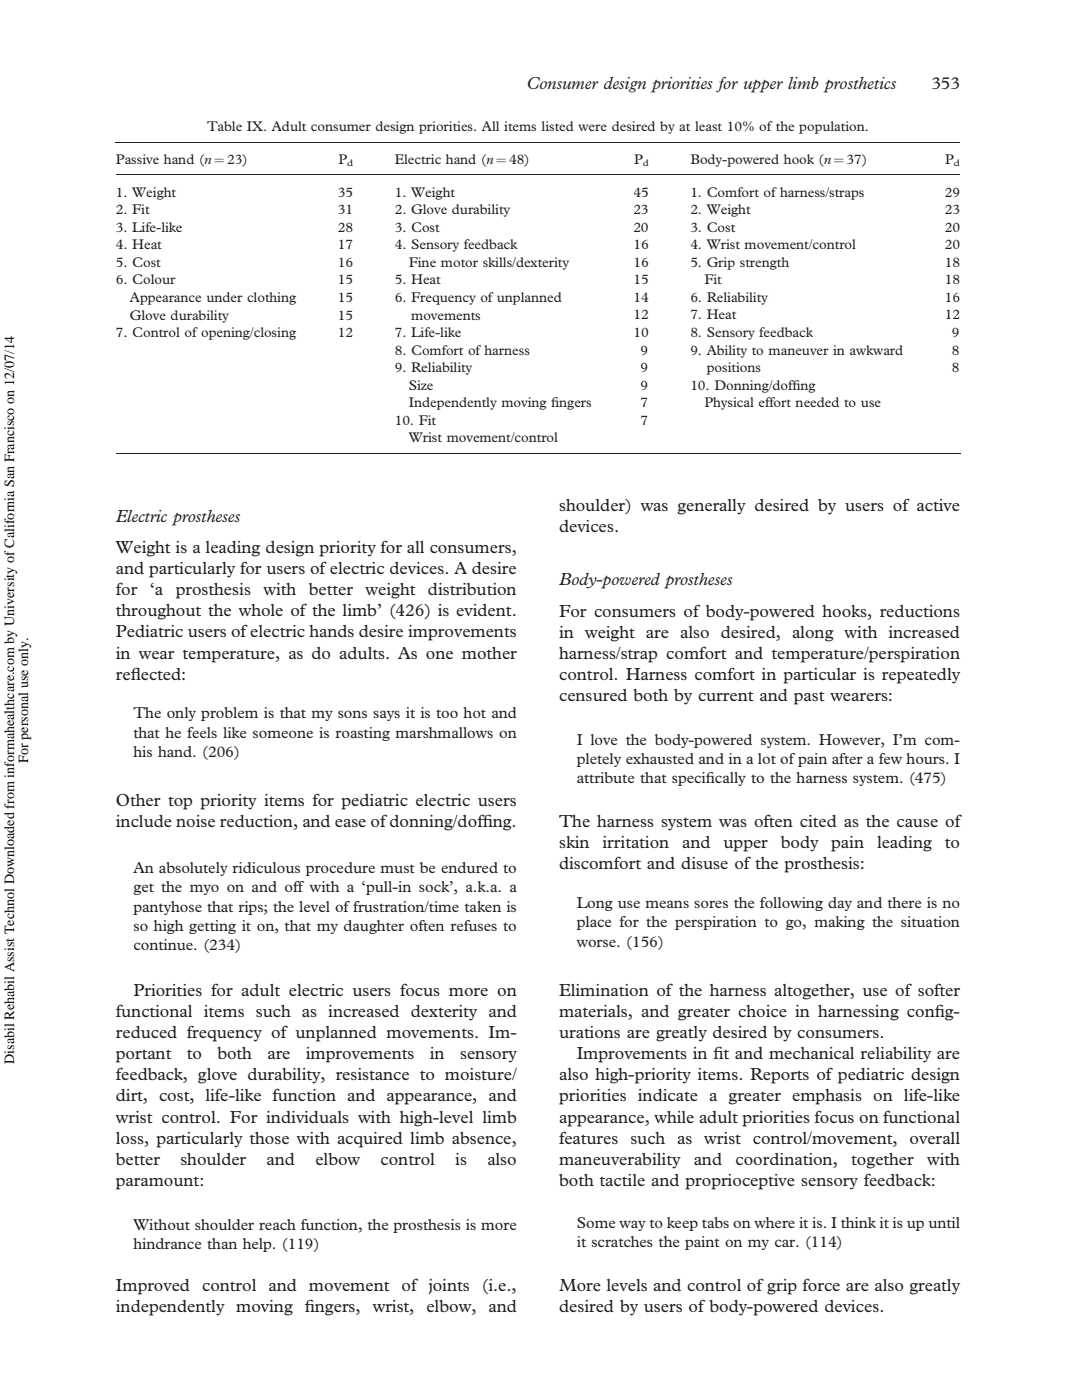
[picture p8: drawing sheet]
<svg xmlns="http://www.w3.org/2000/svg" width="215mm" height="280mm" viewBox="0 0 215 280" stroke-linecap="round" stroke-linejoin="round" font-family="sans-serif">
<defs><g id="words">
<g font-size="3.5" fill="#231f20">
<text x="105.3" y="17.7">Consumer design priorities for upper limb prosthetics</text>
<text x="186.1" y="17.7">353</text>
<text x="23.2" y="104.3">Electric prostheses</text>
<text x="111.7" y="102.2">shoulder) was generally desired by users of active</text>
<text x="111.7" y="106.4">devices.</text>
<text x="23.2" y="110.6">Weight is a leading design priority for all consumers,</text>
<text x="23.2" y="114.9">and particularly for users of electric devices. A desire</text>
<text x="23.2" y="119.1">for</text>
<text x="29.9" y="119.1">‘a</text>
<text x="35.1" y="119.1">prosthesis</text>
<text x="52.7" y="119.1">with</text>
<text x="61.7" y="119.1">better</text>
<text x="73.1" y="119.1">weight</text>
<text x="85.5" y="119.1">distribution</text>
<text x="111.7" y="117">Body-powered prostheses</text>
<text x="23.2" y="123.3">throughout the whole of the limb’ (426) is evident.</text>
<text x="111.7" y="123.3">For consumers of body-powered hooks, reductions</text>
<text x="23.2" y="127.5">Pediatric users ofelectric hands desire improvements</text>
<text x="23.2" y="131.7">in wear temperature, as do adults. As one mother</text>
<text x="111.7" y="127.5">in weight are also desired, along with increased</text>
<text x="111.7" y="131.7">harness/strap comfort and temperature/perspiration</text>
<text x="23.2" y="135.9">ref</text>
<text x="26.1" y="135.9">lected:</text>
<text x="111.7" y="135.9">control. Harness comfort in particular is repeatedly</text>
<text x="111.7" y="140.2">censured both by current and past wearers:</text>
<text x="23.2" y="161.2">Other top priority items for pediatric electric users</text>
<text x="23.2" y="165.5">include noise reduction, and ease ofdonning/doff</text>
<text x="96.5" y="165.5">ing.</text>
<text x="111.7" y="165.5">The harness system was often cited as the cause of</text>
<text x="111.7" y="169.7">skin</text>
<text x="111.7" y="173.9">discomfort and disuse of the prosthesis:</text>
<text x="120.4" y="169.7">irritation</text>
<text x="136.3" y="169.7">and</text>
<text x="144.6" y="169.7">upper</text>
<text x="156" y="169.7">body</text>
<text x="166.1" y="169.7">pain</text>
<text x="175.2" y="169.7">leading</text>
<text x="188.8" y="169.7">to</text>
<text x="23.2" y="203.4">functional items such as increased dexterity and</text>
<text x="26.7" y="199.2">Priorities for adult electric users focus more on</text>
<text x="111.7" y="199.2">Elimination of the harness altogether, use of softer</text>
<text x="111.7" y="203.4">materials, and greater choice in harnessing conf</text>
<text x="186.8" y="203.4">ig-</text>
<text x="23.2" y="207.6">reduced frequency of unplanned movements. Im-</text>
<text x="111.7" y="207.6">urations are greatly desired by consumers.</text>
<text x="23.2" y="211.9">portant</text>
<text x="37.3" y="211.9">to</text>
<text x="43.4" y="211.9">both</text>
<text x="53.4" y="211.9">are</text>
<text x="61.1" y="211.9">improvements</text>
<text x="85.9" y="211.9">in</text>
<text x="91.9" y="211.9">sensory</text>
<text x="115.2" y="211.9">Improvements in f</text>
<text x="142.6" y="211.9">it and mechanical reliability are</text>
<text x="23.2" y="216.1">feedback, glove durability, resistance to moisture/</text>
<text x="23.2" y="220.3">dirt, cost, life-like function and appearance, and</text>
<text x="111.7" y="216.1">also high-priority items. Reports of pediatric design</text>
<text x="111.7" y="220.3">priorities indicate a greater emphasis on life-like</text>
<text x="23.2" y="224.5">wrist control. For individuals with high-level limb</text>
<text x="111.7" y="224.5">appearance, while adult priorities focus on functional</text>
<text x="23.2" y="228.7">loss, particularly those with acquired limb absence,</text>
<text x="23.2" y="232.9">better</text>
<text x="36" y="232.9">shoulder</text>
<text x="53.3" y="232.9">and</text>
<text x="63" y="232.9">elbow</text>
<text x="76" y="232.9">control</text>
<text x="91" y="232.9">is</text>
<text x="97.4" y="232.9">also</text>
<text x="111.7" y="228.7">features such as wrist control/movement, overall</text>
<text x="111.7" y="232.9">maneuverability</text>
<text x="138.6" y="232.9">and</text>
<text x="147" y="232.9">coordination,</text>
<text x="170.1" y="232.9">together</text>
<text x="185.3" y="232.9">with</text>
<text x="23.2" y="237.2">paramount:</text>
<text x="111.7" y="237.2">both tactile and proprioceptive sensory feedback:</text>
<text x="23.2" y="258.3">Improved control and movement of joints (i.e.,</text>
<text x="23.2" y="262.5">independently moving f</text>
<text x="60.9" y="262.5">ingers, wrist, elbow, and</text>
<text x="111.7" y="258.3">More levels and control of grip force are also greatly</text>
<text x="111.7" y="262.5">desired by users of body-powered devices.</text>
</g>
<g font-size="3.2" fill="#231f20">
<text x="26.7" y="143.7">The only problem is that my sons says it is too hot and</text>
<text x="26.7" y="147.5">that he feels like someone is roasting marshmallows on</text>
<text x="115.2" y="148.9">I love the body-powered system. However, I’m com-</text>
<text x="26.7" y="151.4">his hand. (206)</text>
<text x="115.2" y="152.8">pletely exhausted and in a lot of pain after a few hours. I</text>
<text x="115.2" y="156.7">attribute that specif</text>
<text x="141" y="156.7">ically to the harness system. (475)</text>
<text x="26.7" y="174.6">An absolutely ridiculous procedure must be endured to</text>
<text x="26.7" y="178.5">get the myo on and off with a ‘pull-in sock’, a.k.a. a</text>
<text x="26.7" y="182.3">pantyhose that rips; the level of frustration/time taken is</text>
<text x="115.2" y="181.6">Long use means sores the following day and there is no</text>
<text x="115.2" y="185.5">place for the perspiration to go, making the situation</text>
<text x="26.7" y="186.2">so high getting it on, that my daughter often refuses to</text>
<text x="26.7" y="190.1">continue. (234)</text>
<text x="115.2" y="189.4">worse. (156)</text>
<text x="26.7" y="246">Without shoulder reach function, the prosthesis is more</text>
<text x="115.2" y="245.6">Some way to keep tabs on where it is. I think it is up until</text>
<text x="26.7" y="249.8">hindrance than help. (119)</text>
<text x="115.2" y="249.5">it scratches the paint on my car. (114)</text>
</g>
<g font-size="2.8" fill="#231f20">
<text x="41.4" y="26.3">Table IX. Adult consumer design priorities. All items listed were desired by at least 10% of the population.</text>
<text x="23.2" y="32.8">Passive hand (n ¼23)</text>
<text x="67.6" y="32.8">P</text>
<text x="78.9" y="32.8">Electric hand (n ¼48)</text>
<text x="126.7" y="32.8">P</text>
<text x="137.9" y="32.8">Body-powered hook (n ¼37)</text>
<text x="188.9" y="32.8">P</text>
<text x="23.2" y="39.3">1. Weight</text>
<text x="67.5" y="39.3">35</text>
<text x="78.9" y="39.3">1. Weight</text>
<text x="126.6" y="39.3">45</text>
<text x="137.9" y="39.3">1. Comfort of harness/straps</text>
<text x="188.8" y="39.3">29</text>
<text x="23.2" y="42.8">2. Fit</text>
<text x="23.2" y="46.3">3. Life-like</text>
<text x="67.5" y="46.3">28</text>
<text x="67.5" y="42.8">31</text>
<text x="78.9" y="46.3">3. Cost</text>
<text x="78.9" y="42.8">2. Glove durability</text>
<text x="126.6" y="42.8">23</text>
<text x="126.6" y="46.3">20</text>
<text x="137.9" y="42.8">2. Weight</text>
<text x="137.9" y="46.3">3. Cost</text>
<text x="188.8" y="42.8">23</text>
<text x="188.8" y="46.3">20</text>
<text x="23.2" y="49.8">4. Heat</text>
<text x="23.2" y="53.4">5. Cost</text>
<text x="67.5" y="49.8">17</text>
<text x="67.5" y="53.4">16</text>
<text x="78.9" y="49.8">4. Sensory feedback</text>
<text x="81.7" y="53.4">Fine motor skills/dexterity</text>
<text x="126.6" y="49.8">16</text>
<text x="126.6" y="53.4">16</text>
<text x="137.9" y="49.8">4. Wrist movement/control</text>
<text x="137.9" y="53.4">5. Grip strength</text>
<text x="188.8" y="49.8">20</text>
<text x="188.8" y="53.4">18</text>
<text x="23.2" y="56.9">6. Colour</text>
<text x="67.5" y="56.9">15</text>
<text x="78.9" y="56.9">5. Heat</text>
<text x="126.6" y="56.9">15</text>
<text x="140.7" y="56.9">Fit</text>
<text x="188.8" y="56.9">18</text>
<text x="26" y="60.4">Appearance under clothing</text>
<text x="26" y="63.9">Glove durability</text>
<text x="67.5" y="60.4">15</text>
<text x="67.5" y="63.9">15</text>
<text x="78.9" y="60.4">6. Frequency of unplanned</text>
<text x="82.2" y="63.9">movements</text>
<text x="126.6" y="60.4">14</text>
<text x="126.6" y="63.9">12</text>
<text x="137.9" y="60.4">6. Reliability</text>
<text x="137.9" y="63.9">7. Heat</text>
<text x="188.8" y="60.4">16</text>
<text x="188.8" y="63.9">12</text>
<text x="23.2" y="67.4">7. Control of opening/closing</text>
<text x="67.5" y="67.4">12</text>
<text x="78.9" y="67.4">7. Life-like</text>
<text x="78.9" y="70.9">8. Comfort of harness</text>
<text x="126.6" y="67.4">10</text>
<text x="128" y="70.9">9</text>
<text x="137.9" y="67.4">8. Sensory feedback</text>
<text x="137.9" y="70.9">9. Ability to maneuver in awkward</text>
<text x="190.2" y="67.4">9</text>
<text x="190.2" y="70.9">8</text>
<text x="78.9" y="74.4">9. Reliability</text>
<text x="81.7" y="78">Size</text>
<text x="128" y="74.4">9</text>
<text x="128" y="78">9</text>
<text x="137.9" y="78">10. Donning/doff</text>
<text x="141.2" y="74.4">positions</text>
<text x="158.3" y="78">ing</text>
<text x="190.2" y="74.4">8</text>
<text x="81.7" y="81.5">Independently moving f</text>
<text x="110.1" y="81.5">ingers</text>
<text x="128" y="81.5">7</text>
<text x="140.7" y="81.5">Physical effort needed to use</text>
<text x="78.9" y="85">10. Fit</text>
<text x="81.7" y="88.5">Wrist movement/control</text>
<text x="128" y="85">7</text>
</g>
<g font-size="2.8">
<text x="5.6" y="152.5" transform="rotate(-90 5.6 152.5)">For personal use only.</text>
<text x="2.8" y="212.8" transform="rotate(-90 2.8 212.8)">Disabil Rehabil Assist Technol Downloaded from informahealthcare.com by University of California San Francisco on 12/07/14</text>
</g>
<g font-size="1.9" fill="#231f20">
<text x="69.4" y="33.3">d</text>
<text x="128.4" y="33.3">d</text>
<text x="190.6" y="33.3">d</text>
</g>
</g></defs>
<path d="M23.2 28.5h168.6M23.2 35h168.6M23.2 90.7h168.6" fill="none" stroke="#231f20" stroke-width=".2"/>
<use href="#words"/>
</svg>
